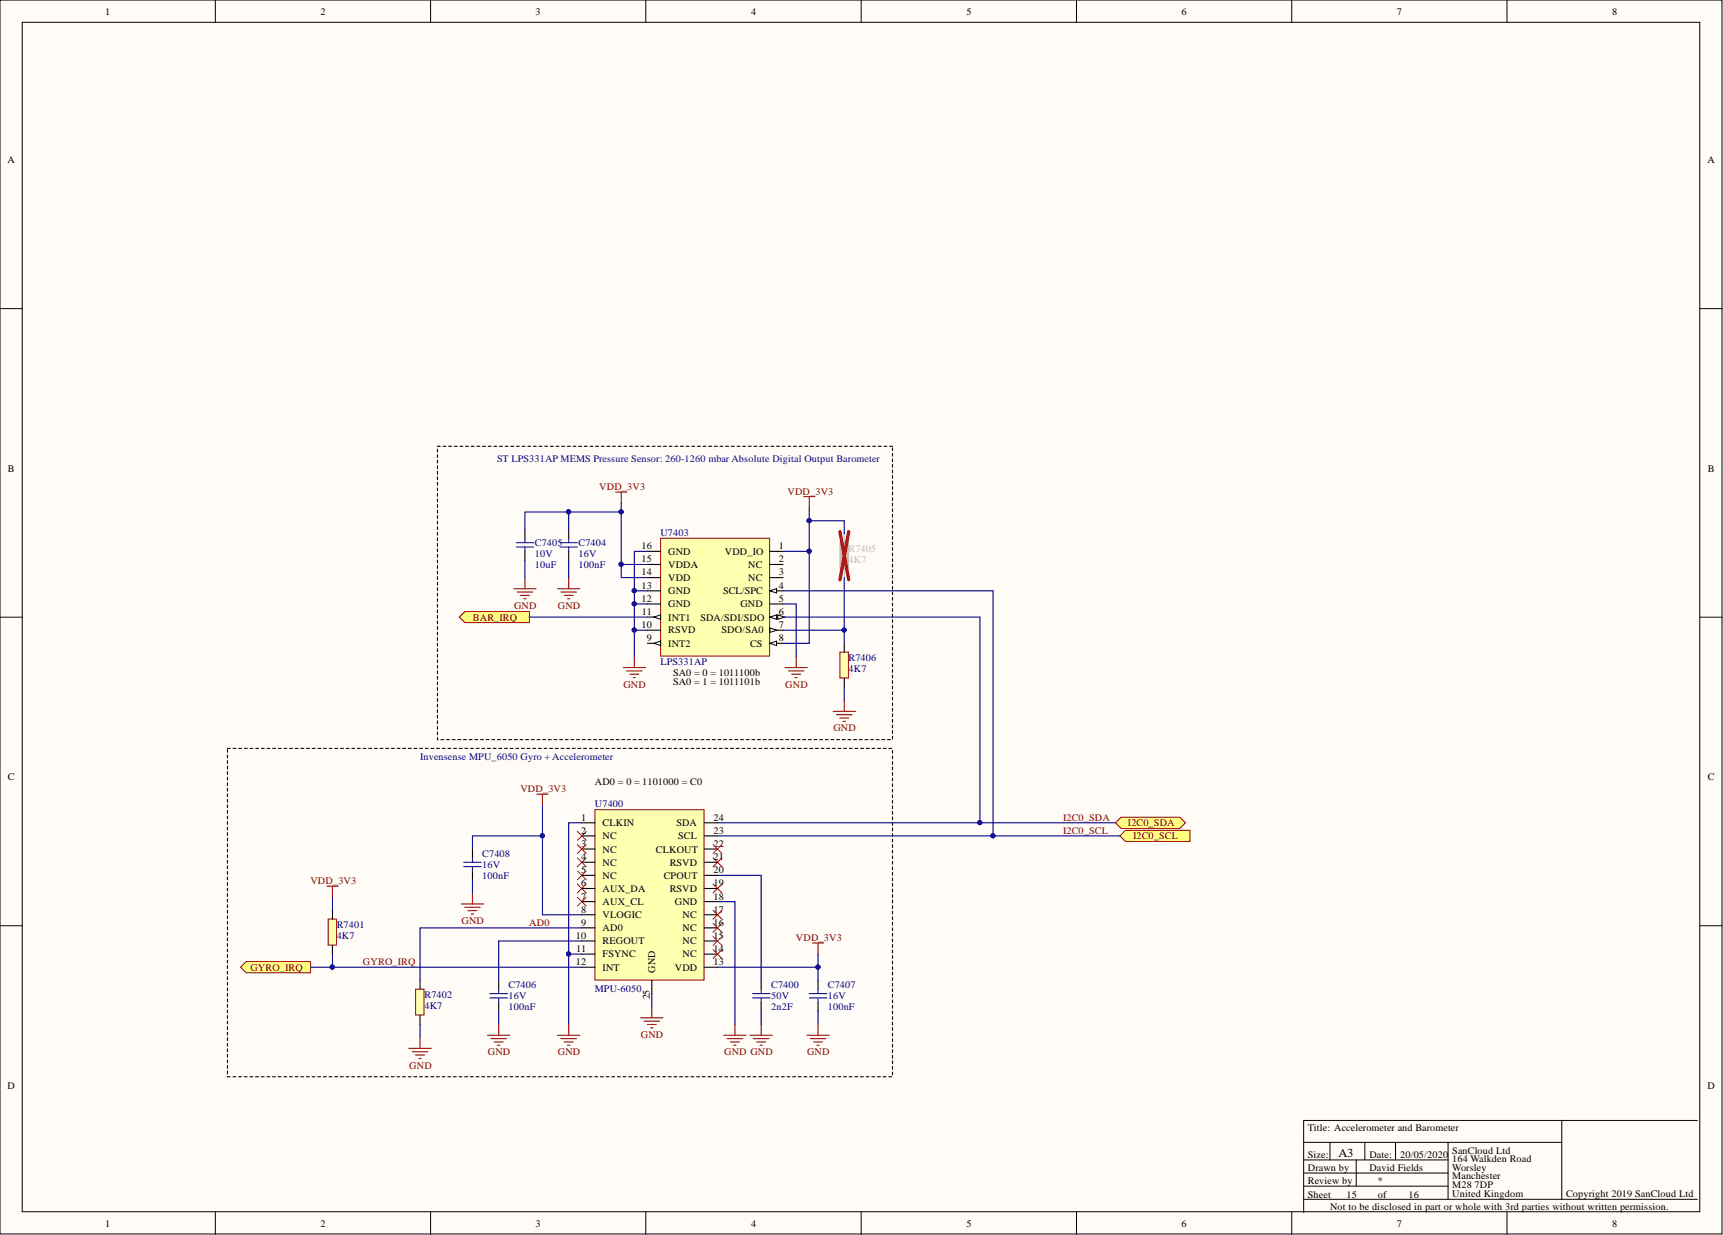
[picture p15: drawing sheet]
<svg xmlns="http://www.w3.org/2000/svg" width="393mm" height="282mm" viewBox="0 0 393 282" stroke-linecap="round" stroke-linejoin="round" font-family="sans-serif">
<defs><g id="words">
<text font-size="2.8" x="305.6" y="264.1">A3</text>
<g font-size="2.3">
<text x="24" y="3.3">1</text>
<text x="73.1" y="3.3">2</text>
<text x="122.3" y="3.3">3</text>
<text x="171.5" y="3.3">4</text>
<text x="220.6" y="3.3">5</text>
<text x="269.7" y="3.3">6</text>
<text x="318.9" y="3.3">7</text>
<text x="368.1" y="3.3">8</text>
<text x="1.7" y="37.2">A</text>
<text x="389.8" y="37.2">A</text>
<text x="1.8" y="107.7">B</text>
<text x="389.9" y="107.7">B</text>
<text x="146.5" y="125.4">16</text>
<text x="177.8" y="125.4">1</text>
<text x="146.5" y="131.3">14</text>
<text x="146.5" y="128.3">15</text>
<text x="152.5" y="129.6">VDDA</text>
<text x="152.5" y="126.7">GND</text>
<text x="165.5" y="126.7">VDD_IO</text>
<text x="170.8" y="129.6">NC</text>
<text x="177.8" y="128.3">2</text>
<text x="177.8" y="131.3">3</text>
<text x="146.5" y="137.3">12</text>
<text x="146.5" y="134.3">13</text>
<text x="152.5" y="135.6">GND</text>
<text x="152.5" y="132.6">VDD</text>
<text x="165.1" y="135.6">SCL/SPC</text>
<text x="170.8" y="132.6">NC</text>
<text x="177.8" y="134.3">4</text>
<text x="177.8" y="137.3">5</text>
<text x="146.5" y="143.3">10</text>
<text x="146.5" y="140.4">11</text>
<text x="152.5" y="141.6">INT1</text>
<text x="152.5" y="138.6">GND</text>
<text x="159.9" y="141.6">SDA/SDI/SDO</text>
<text x="169" y="138.6">GND</text>
<text x="177.8" y="140.4">6</text>
<text x="177.8" y="143.3">7</text>
<text x="147.6" y="146.4">9</text>
<text x="152.5" y="147.6">INT2</text>
<text x="152.5" y="144.6">RSVD</text>
<text x="164.7" y="144.6">SDO/SA0</text>
<text x="171.2" y="147.6">CS</text>
<text x="177.8" y="146.4">8</text>
<text x="153.6" y="154.3">SA0 = 0 = 1011100b</text>
<text x="153.6" y="156.3">SA0 = 1 = 1011101b</text>
<text x="1.8" y="178.1">C</text>
<text x="135.8" y="179.3">AD0 = 0 = 1101000 = C0</text>
<text x="389.9" y="178.1">C</text>
<text x="132.7" y="187.3">1</text>
<text x="132.7" y="190.3">2</text>
<text x="137.6" y="188.6">CLKIN</text>
<text x="137.6" y="191.5">NC</text>
<text x="154.4" y="188.6">SDA</text>
<text x="154.8" y="191.5">SCL</text>
<text x="162.9" y="190.3">23</text>
<text x="162.9" y="187.3">24</text>
<text x="132.7" y="193.3">3</text>
<text x="132.7" y="196.3">4</text>
<text x="137.6" y="194.6">NC</text>
<text x="137.6" y="197.5">NC</text>
<text x="149.8" y="194.6">CLKOUT</text>
<text x="152.9" y="197.5">RSVD</text>
<text x="162.9" y="196.3">21</text>
<text x="162.9" y="193.3">22</text>
<text x="132.7" y="199.3">5</text>
<text x="132.7" y="202.3">6</text>
<text x="137.6" y="200.6">NC</text>
<text x="137.6" y="203.5">AUX_DA</text>
<text x="151.5" y="200.6">CPOUT</text>
<text x="152.9" y="203.5">RSVD</text>
<text x="162.9" y="202.3">19</text>
<text x="162.9" y="199.3">20</text>
<text x="132.7" y="205.3">7</text>
<text x="132.7" y="208.3">8</text>
<text x="137.6" y="206.6">AUX_CL</text>
<text x="137.6" y="209.6">VLOGIC</text>
<text x="154.1" y="206.6">GND</text>
<text x="155.8" y="209.6">NC</text>
<text x="162.9" y="208.3">17</text>
<text x="162.9" y="205.3">18</text>
<text x="131.5" y="214.3">10</text>
<text x="132.7" y="211.2">9</text>
<text x="137.6" y="212.5">AD0</text>
<text x="137.6" y="215.6">REGOUT</text>
<text x="155.8" y="215.6">NC</text>
<text x="155.8" y="212.5">NC</text>
<text x="162.9" y="214.3">15</text>
<text x="162.9" y="211.2">16</text>
<text x="131.5" y="220.3">12</text>
<text x="131.6" y="217.3">11</text>
<text x="137.6" y="218.5">FSYNC</text>
<text x="137.6" y="221.6">INT</text>
<text x="149.6" y="222" transform="rotate(-90 149.6 222)">GND</text>
<text x="154.1" y="221.6">VDD</text>
<text x="155.8" y="218.5">NC</text>
<text x="162.9" y="220.3">13</text>
<text x="162.9" y="217.3">14</text>
<text x="148.3" y="228.1" transform="rotate(-90 148.3 228.1)">25</text>
<text x="1.7" y="248.6">D</text>
<text x="389.8" y="248.6">D</text>
<text x="298.6" y="258.2">Title: Accelerometer and Barometer</text>
<text x="331.6" y="263.3">SanCloud Ltd</text>
<text x="298.6" y="264.2">Size:</text>
<text x="298.6" y="267.2">Drawn by</text>
<text x="312.6" y="267.2">David Fields</text>
<text x="312.6" y="264.2">Date:</text>
<text x="319.6" y="264.2">20/05/2020</text>
<text x="331.6" y="265.2">164 Walkden Road</text>
<text x="331.6" y="267.2">Worsley</text>
<text x="331.6" y="269.2">Manchester</text>
<text x="298.6" y="273.4">Sheet</text>
<text x="298.6" y="270.2">Review by</text>
<text x="307.4" y="273.4">15</text>
<text x="314.6" y="273.4">of</text>
<text x="314.6" y="270.2">*</text>
<text x="321.6" y="273.4">16</text>
<text x="331.6" y="273.3">United Kingdom</text>
<text x="331.6" y="271.2">M28</text>
<text x="336.7" y="271.2">7DP</text>
<text x="357.5" y="273.3">Copyright 2019 SanCloud Ltd</text>
<text x="24" y="279.9">1</text>
<text x="73.1" y="279.9">2</text>
<text x="122.3" y="279.9">3</text>
<text x="171.5" y="279.9">4</text>
<text x="220.6" y="279.9">5</text>
<text x="269.7" y="279.9">6</text>
<text x="303.6" y="276.2">Not to be disclosed in part or whole with 3rd parties without written permission.</text>
<text x="318.9" y="279.9">7</text>
<text x="368.1" y="279.9">8</text>
</g>
<g font-size="2.3" fill="#11037f">
<text x="113.5" y="105.3">ST LPS331AP MEMS Pressure Sensor: 260-1260 mbar Absolute Digital Output Barometer</text>
<text x="95.9" y="173.3">Invensense MPU_6050 Gyro + Accelerometer</text>
</g>
<g font-size="2.3" fill="#800000">
<text x="136.8" y="111.8">VDD_3V3</text>
<text x="179.8" y="112.9">VDD_3V3</text>
<text x="108" y="141.6">BAR_IRQ</text>
<text x="117.4" y="138.9">GND</text>
<text x="127.3" y="138.9">GND</text>
<text x="142.3" y="156.9">GND</text>
<text x="179.3" y="156.9">GND</text>
<text x="190.3" y="166.9">GND</text>
<text x="118.8" y="180.8">VDD_3V3</text>
<text x="242.7" y="190.3">I2C0_SCL</text>
<text x="242.7" y="187.3">I2C0_SDA</text>
<text x="257.5" y="188.6">I2C0_SDA</text>
<text x="258.7" y="191.5">I2C0_SCL</text>
<text x="70.9" y="201.8">VDD_3V3</text>
<text x="105.4" y="210.9">GND</text>
<text x="120.8" y="211.2">AD0</text>
<text x="181.7" y="214.7">VDD_3V3</text>
<text x="57.2" y="221.6">GYRO_IRQ</text>
<text x="82.9" y="220.3">GYRO_IRQ</text>
<text x="146.3" y="236.9">GND</text>
<text x="93.4" y="243.9">GND</text>
<text x="111.4" y="240.9">GND</text>
<text x="127.3" y="240.9">GND</text>
<text x="165.3" y="240.9">GND GND</text>
<text x="184.3" y="240.9">GND</text>
</g>
<g font-size="2.3" fill="#000080">
<text x="122.1" y="124.6">C7405</text>
<text x="132.1" y="124.6">C7404</text>
<text x="150.8" y="122.3">U7403</text>
<text x="122.1" y="127.2">10V</text>
<text x="122.1" y="129.7">10uF</text>
<text x="132.1" y="127.2">16V</text>
<text x="132.1" y="129.7">100nF</text>
<text x="150.8" y="151.9">LPS331AP</text>
<text x="193.7" y="153.4">4K7</text>
<text x="193.7" y="150.8">R7406</text>
<text x="135.8" y="184.3">U7400</text>
<text x="110.1" y="195.6">C7408</text>
<text x="110.1" y="198.1">16V</text>
<text x="110.1" y="200.7">100nF</text>
<text x="76.9" y="214.4">4K7</text>
<text x="76.9" y="211.8">R7401</text>
<text x="96.9" y="227.8">R7402</text>
<text x="116.1" y="225.5">C7406</text>
<text x="135.8" y="226.3">MPU-6050</text>
<text x="176" y="225.5">C7400</text>
<text x="189" y="225.5">C7407</text>
<text x="96.9" y="230.4">4K7</text>
<text x="116.1" y="228.1">16V</text>
<text x="116.1" y="230.6">100nF</text>
<text x="176" y="228.1">50V</text>
<text x="176" y="230.6">2n2F</text>
<text x="189" y="228.1">16V</text>
<text x="189" y="230.6">100nF</text>
</g>
<g font-size="2.3" fill="#bfbebc">
<text x="193.7" y="125.9">R7405</text>
<text x="193.7" y="128.4">4K7</text>
</g>
</g></defs>
<g fill="#fffcf8" stroke="#000" stroke-width=".23">
<path d="M0 0h393.1v281.6h-393.1z"/>
<path d="M5.1 5.1h382.9v271.5h-382.9z"/>
</g>
<g fill="none" stroke="#000" stroke-width=".23">
<path d="M49.2 0v5.1M98.3 0v5.1M147.4 0v5.1M196.6 0v5.1M245.8 0v5.1M294.9 0v5.1M344 0v5.1M0 70.4h5.1M388.1 70.4h5.1M0 140.9h5.1M388.1 140.9h5.1M0 211.3h5.1"/>
<path d="M388.1 211.3h5.1M356.5 255.7h-58.9v21M387.5 255.7h-31v18M49.2 276.6v5.1M98.3 276.6v5.1M147.4 276.6v5.1M196.6 276.6v5.1M245.8 276.6v5.1M294.9 276.6v5.1M297.6 260.7h58.9M297.6 273.7h89.9M297.6 270.7h33"/>
<path d="M297.6 264.7h33M297.6 267.7h33M303.6 260.7v4M309.6 264.7v6M311.6 260.7v4M318.6 260.7v4M330.6 260.7v13M344 276.6v5.1"/>
</g>
<path d="M56.2 219.5h14.7v2.5h-14.7l-1.3-1.2z" fill-rule="evenodd" fill="#ffff80" stroke="#800000" stroke-width=".23"/>
<path d="M74.9 209.8h1.9v5.9h-1.9z" fill="#ffffb0" stroke="#800000" stroke-width=".23"/>
<path d="M75.9 207.8v2M75.9 215.8v2" fill="none" stroke="#000" stroke-width=".25"/>
<g fill="#ffff80" stroke="#800000" stroke-width=".23">
<path d="M255.9 186.5h13.5l1.2 1.3-1.2 1.3h-13.5l-1.2-1.3z" fill-rule="evenodd"/>
<path d="M256.9 189.5h14.8v2.6h-14.8l-1.2-1.3z" fill-rule="evenodd"/>
</g>
<path d="M94.9 225.8h1.9v5.9h-1.9z" fill="#ffffb0" stroke="#800000" stroke-width=".23"/>
<path d="M95.9 223.8v2M95.9 231.7v2" fill="none" stroke="#000" stroke-width=".25"/>
<g fill="none" stroke="#800000" stroke-width=".25">
<path d="M93.4 239.3h5M95.9 236.7v2.6M127.3 236.3h5.1M128.1 237h3.5M128.8 237.8h2M129.6 238.6h.5M129.8 233.7v2.6M146.3 232.3h5M147 233.1h3.6M147.8 233.8h2M148.6 234.6h.5M148.8 229.8v2.5"/>
<path d="M165.2 236.3h5.1M166 237h3.6M166.8 237.8h2M167.5 238.6h.5M167.8 233.7v2.6M94.1 240h3.6M94.9 240.8h2M95.6 241.6h.5"/>
</g>
<path d="M51.9 170.8h151.9v75h-151.9v-75" fill="none" stroke="#000" stroke-width=".25" stroke-dasharray=".6 .6"/>
<path d="M150.8 122.8h24.9v26.9h-24.9z" fill="#ffffb0" stroke="#800000" stroke-width=".23"/>
<path d="M175.8 125.8h3M175.8 128.8h3M175.8 131.8h3M175.8 134.8h3" fill="none" stroke="#000" stroke-width=".25"/>
<path d="M175.8 134.8l1.5-.5v1.1z" fill="#fffcf8"/>
<path d="M175.8 134.8l1.5-.5v1.1z" fill="none" stroke="#000" stroke-width=".23"/>
<path d="M175.8 137.8h3M175.8 140.8h3" fill="none" stroke="#000" stroke-width=".25"/>
<path d="M175.8 140.8l1.5-.5v1z" fill="#fffcf8"/>
<path d="M175.8 140.8l1.5-.5v1z" fill="none" stroke="#000" stroke-width=".23"/>
<path d="M177.5 140.3l1.6 .5-1.6 .5z" fill="#fffcf8"/>
<path d="M177.5 140.3l1.6 .5-1.6 .5z" fill="none" stroke="#000" stroke-width=".23"/>
<path d="M175.8 143.8h3" fill="none" stroke="#000" stroke-width=".25"/>
<path d="M175.8 143.3l1.5 .5-1.5 .5z" fill="#fffcf8"/>
<path d="M175.8 143.3l1.5 .5-1.5 .5z" fill="none" stroke="#000" stroke-width=".23"/>
<path d="M175.8 146.8h3" fill="none" stroke="#000" stroke-width=".25"/>
<path d="M175.8 146.8l1.5-.5v1z" fill="#fffcf8"/>
<path d="M175.8 146.8l1.5-.5v1z" fill="none" stroke="#000" stroke-width=".23"/>
<path d="M147.8 146.8h3" fill="none" stroke="#000" stroke-width=".25"/>
<path d="M149.3 146.8l1.5-.5v1z" fill="#fffcf8"/>
<path d="M149.3 146.8l1.5-.5v1z" fill="none" stroke="#000" stroke-width=".23"/>
<path d="M147.8 143.8h3M147.8 140.8h3" fill="none" stroke="#000" stroke-width=".25"/>
<path d="M149.3 140.8l1.5-.5v1z" fill="#fffcf8"/>
<path d="M149.3 140.8l1.5-.5v1z" fill="none" stroke="#000" stroke-width=".23"/>
<path d="M147.8 137.8h3M147.8 134.8h3M147.8 131.8h3M147.8 128.8h3M147.8 125.8h3" fill="none" stroke="#000" stroke-width=".25"/>
<path d="M142.3 152.4h5.1M143 153.1h3.6M143.8 153.9h2M144.6 154.6h.5M144.8 149.8v2.6M179.2 152.4h5.1M180 153.1h3.5M180.7 153.9h2.1M181.5 154.6h.5M181.8 149.8v2.6" fill="none" stroke="#800000" stroke-width=".25"/>
<path d="M191.8 148.8h1.9v5.9h-1.9z" fill="#ffffb0" stroke="#800000" stroke-width=".23"/>
<path d="M119.8 120.8v2M119.8 125.8v2M129.8 120.8v2M129.8 125.8v2M192.7 146.8v2M192.7 154.8v2" fill="none" stroke="#000" stroke-width=".25"/>
<path d="M191.8 123.9h1.9v5.9h-1.9z" fill="#bfbebc" stroke="#bfbebc" stroke-width=".23"/>
<path d="M192.7 121.9v2M192.7 129.8v2" fill="none" stroke="#bfbebc" stroke-width=".25"/>
<path d="M191.8 121.3l2 11M193.8 121.3l-2 11" fill="none" stroke="#f00" stroke-width=".75"/>
<g fill="none" stroke="#800000" stroke-width=".25">
<path d="M117.3 134.4h5.1M118.1 135.1h3.5M118.8 135.9h2M119.6 136.7h.5M119.8 131.8v2.6M127.3 134.4h5.1M128.1 135.1h3.5M128.8 135.9h2M129.6 136.7h.5M129.8 131.8v2.6M192.7 159.8v2.6M190.2 162.4h5.1"/>
<path d="M191 163.1h3.5M191.7 163.9h2.1M192.5 164.6h.5"/>
</g>
<path d="M117.9 123.9h3.9M117.9 124.8h3.9M119.8 122.8v1.1M119.8 124.8v1M127.8 123.9h4M127.8 124.8h4M129.8 122.8v1.1M129.8 124.8v1" fill="none" stroke="#00f" stroke-width=".25"/>
<path d="M203.8 101.9h-103.9v66.9h103.9v-66.9" fill="none" stroke="#000" stroke-width=".25" stroke-dasharray=".6 .6"/>
<path d="M106.1 139.6h14.7v2.5h-14.7l-1.2-1.3z" fill-rule="evenodd" fill="#ffff80" stroke="#800000" stroke-width=".23"/>
<g fill="none" stroke="#800000" stroke-width=".25">
<path d="M140.6 112.3h2.5M141.8 112.3v2.6M183.5 113.3h2.5M184.8 113.3v2.6M122.6 181.3h2.5M123.8 181.3v2.5M74.6 202.3h2.6M75.9 202.3v2.5M105.3 206.3h5.1M106.1 207.1h3.5M106.8 207.8h2.1M107.6 208.6h.5"/>
<path d="M107.9 203.8v2.5M185.5 215.2h2.5M186.8 215.2v2.6M111.3 236.3h5.1M112.1 237h3.5M112.8 237.8h2.1M113.6 238.6h.5M113.8 233.7v2.6M184.2 236.3h5.1M185 237h3.5M185.7 237.8h2.1M186.5 238.6h.5"/>
<path d="M186.8 233.7v2.6"/>
</g>
<g fill="none" stroke="#f00" stroke-width=".23">
<path d="M131.8 198.8l2 2M131.8 195.8l2 2M131.8 192.8l2 2M131.8 189.8l2 2M133.8 198.8l-2 2M133.8 195.8l-2 2M133.8 192.8l-2 2M133.8 189.8l-2 2M162.8 195.8l2 2M164.8 195.8l-2 2M131.8 204.8l2 2M131.8 201.8l2 2"/>
<path d="M133.8 204.8l-2 2M133.8 201.8l-2 2M162.8 216.7l2 2.1M162.8 213.7l2 2.1M162.8 210.8l2 2M162.8 207.8l2 2M162.8 201.8l2 2M164.8 216.7l-2 2.1M164.8 213.7l-2 2.1M164.8 210.8l-2 2M164.8 207.8l-2 2M164.8 201.8l-2 2"/>
</g>
<path d="M107.9 193.8v2M107.9 198.8v2M113.8 223.8v2M113.8 228.7v2.1M186.8 223.8v2M186.8 228.7v2.1" fill="none" stroke="#000" stroke-width=".25"/>
<path d="M105.9 196.8h4M105.9 197.8h4M107.9 195.8v1M107.9 197.8v1M111.8 226.8h4.1M111.8 227.8h4.1M113.8 225.8v1M113.8 227.8v.9M184.8 226.8h4M184.8 227.8h4M186.8 225.8v1M186.8 227.8v.9" fill="none" stroke="#00f" stroke-width=".25"/>
<path d="M135.8 184.8h24.9v38.9h-24.9z" fill="#ffffb0" stroke="#800000" stroke-width=".23"/>
<g fill="none" stroke="#000" stroke-width=".25">
<path d="M132.8 187.8h3M132.8 190.8h3M132.8 193.8h3M132.8 196.8h3M132.8 199.8h3M160.8 187.8h3M160.8 190.8h3M160.8 193.8h3M160.8 196.8h3M160.8 199.8h3M132.8 202.8h3M132.8 205.8h3"/>
<path d="M132.8 208.8h3M132.8 211.8h3M132.8 214.8h3M132.8 217.8h3M160.8 202.8h3M160.8 205.8h3M160.8 208.8h3M160.8 211.8h3M160.8 214.8h3M160.8 217.8h3M132.8 220.8h3M148.8 223.8v3"/>
<path d="M160.8 220.8h3M173.8 223.8v2M173.8 228.7v2.1"/>
</g>
<path d="M162.8 192.8l2 2M164.8 192.8l-2 2" fill="none" stroke="#f00" stroke-width=".23"/>
<path d="M171.8 226.8h4M171.8 227.8h4M173.8 225.8v1M173.8 227.8v.9" fill="none" stroke="#00f" stroke-width=".25"/>
<path d="M171.2 236.3h5.1M172 237h3.5M172.8 237.8h2M173.5 238.6h.5M173.8 233.7v2.6" fill="none" stroke="#800000" stroke-width=".25"/>
<g fill="none" stroke="#000080" stroke-width=".25">
<path d="M129.8 116.9h-10v3.9M141.8 114.9v2M184.8 118.9h7.9v3M184.8 115.9v30.9h-6M119.8 127.8v4M129.8 120.8v-3.9h12v11.9M129.8 127.8v4M144.8 134.8h3M144.8 137.8h3M147.8 125.8h-3v24M147.8 128.8h-6v3h6M178.8 137.8h3v12"/>
<path d="M178.8 134.8h47.9v56M178.8 125.8h6M192.7 131.8v12M120.8 140.8h27M144.8 143.8h3M178.8 143.8h13.9v3M178.8 140.8h44.9v47M192.7 156.8v3M123.8 190.8h-15.9v3M123.8 183.8v25h9M132.8 187.8h-3v30M163.8 190.8h91.9"/>
<path d="M163.8 187.8h90.9M163.8 199.8h10v24M75.9 204.8v3M75.9 217.8v3M107.9 200.8v3M132.8 217.8h-3v15.9M132.8 214.8h-19v9M132.8 211.8h-36.9v12M163.8 205.8h4v27.9M186.8 217.8v3h-23M70.9 220.8h61.9M95.9 233.7v3"/>
<path d="M113.8 230.8v2.9M148.8 226.8v3M173.8 230.8v2.9M186.8 220.8v3M186.8 230.8v2.9"/>
</g>
<g fill="#000080" stroke="#000080" stroke-width=".23">
<circle cx="129.8" cy="217.7" r=".47"/>
<circle cx="186.7" cy="220.7" r=".47"/>
<circle cx="144.8" cy="134.8" r=".47"/>
<circle cx="144.8" cy="137.8" r=".47"/>
<circle cx="144.8" cy="143.8" r=".47"/>
<circle cx="184.7" cy="125.8" r=".47"/>
<circle cx="192.7" cy="143.8" r=".47"/>
<circle cx="184.7" cy="118.8" r=".47"/>
<circle cx="129.8" cy="116.8" r=".47"/>
<circle cx="123.8" cy="190.7" r=".47"/>
<circle cx="75.9" cy="220.7" r=".47"/>
<circle cx="223.7" cy="187.7" r=".47"/>
<circle cx="226.7" cy="190.7" r=".47"/>
<circle cx="141.8" cy="116.8" r=".47"/>
<circle cx="141.8" cy="128.8" r=".47"/>
</g>
<use href="#words"/>
</svg>
